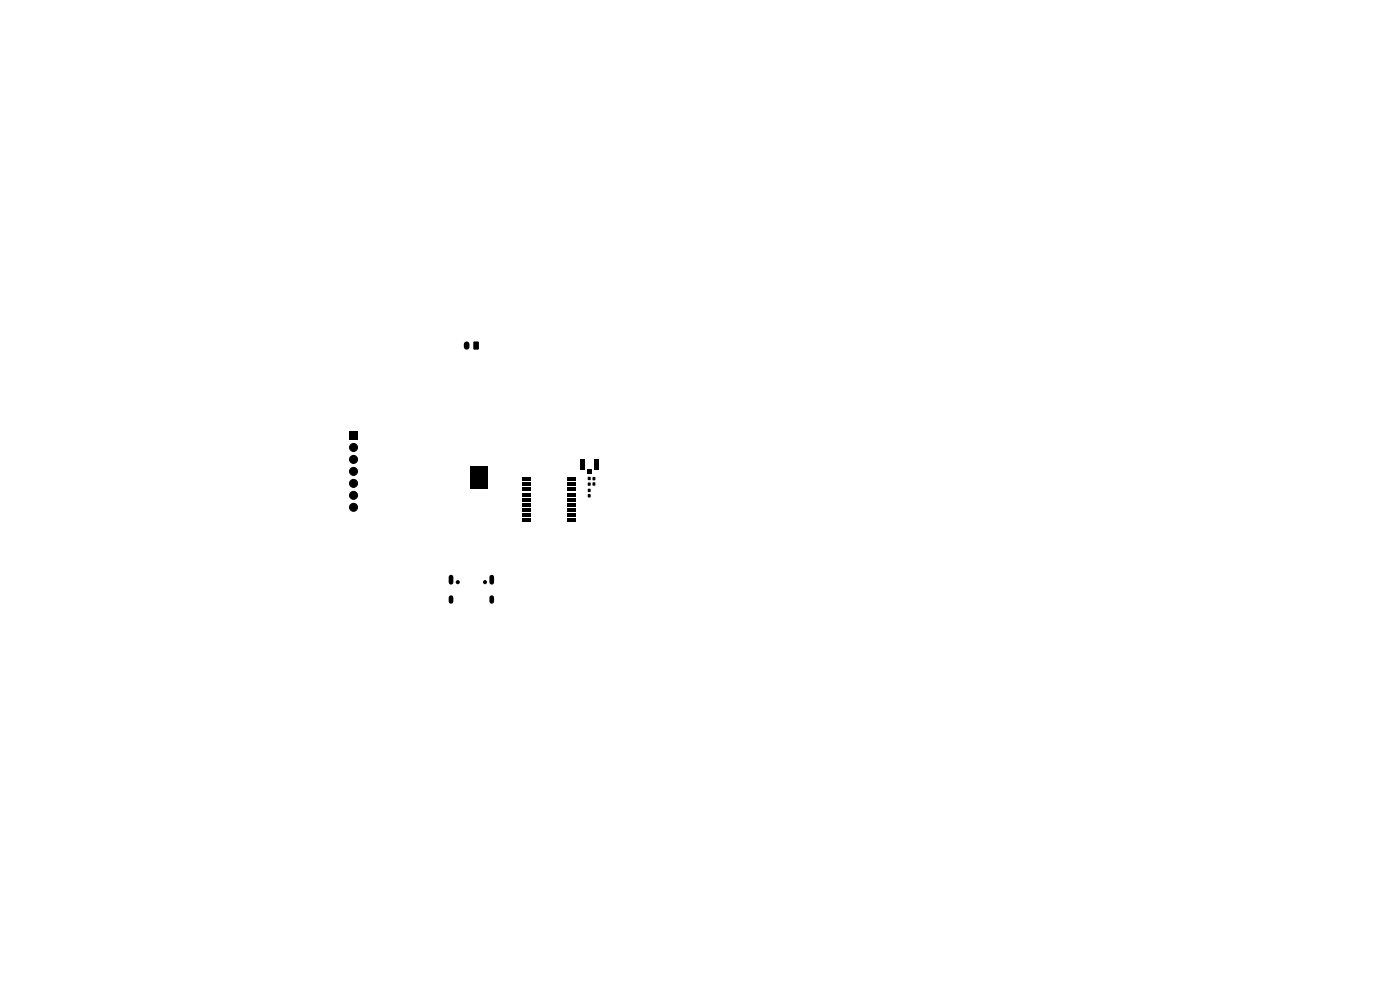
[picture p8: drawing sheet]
<svg xmlns="http://www.w3.org/2000/svg" width="297mm" height="210mm" viewBox="0 0 297 210" stroke-linecap="round" stroke-linejoin="round" font-family="sans-serif">
<g fill="#000">
<path d="M100.5 72.5l.8-.1 .3 .2v1.3l-.2 .3h-.8l-.2-.2zM74.2 91.5h1.6v1.7h-1.6zM99.7 99h3.8v4.7h-3.8zM123 97.5h1.1v2.2h-1.1zM124.5 99.6h1v1h-1zM125.9 97.5h1.1v2.2h-1.1zM110.8 110.1h1.8v.7h-1.8zM110.8 109h1.8v.7h-1.8zM110.8 107.9h1.8v.7h-1.8zM110.8 106.8h1.8v.7h-1.8zM110.8 105.7h1.8v.7h-1.8zM110.8 104.6h1.8v.7h-1.8z"/>
<path d="M110.8 103.5h1.8v.7h-1.8zM110.8 102.4h1.8v.7h-1.8zM110.8 101.3h1.8v.7h-1.8zM120.4 101.3h1.8v.7h-1.8zM120.4 102.4h1.8v.7h-1.8zM120.4 103.5h1.8v.7h-1.8zM120.4 104.6h1.8v.7h-1.8zM120.4 105.7h1.8v.7h-1.8zM120.4 106.8h1.8v.7h-1.8zM120.4 107.9h1.8v.7h-1.8zM120.4 109h1.8v.7h-1.8zM120.4 110.1h1.8v.7h-1.8z"/>
<path d="M124.7 102.4h.6v.6h-.6zM124.7 101.2h.6v.6h-.6zM124.7 103.7h.6v.7h-.6zM124.7 104.8h.6v.7h-.6zM125.7 101.2h.6v.7h-.6zM125.7 102.3h.6v.7h-.6z"/>
</g>
<g fill="#000" stroke="#000" stroke-width=".21">
<circle cx="75" cy="97.5" r=".85"/>
<circle cx="75" cy="94.9" r=".85"/>
<circle cx="75" cy="100" r=".85"/>
<circle cx="75" cy="107.6" r=".85"/>
<circle cx="75" cy="102.5" r=".85"/>
<circle cx="75" cy="105.1" r=".85"/>
<circle cx="97.1" cy="123.5" r=".33"/>
<circle cx="102.9" cy="123.5" r=".33"/>
</g>
<path d="M95.7 122.4v1.1M95.7 126.8v.8M104.3 122.4v1.1M104.3 126.8v.8" fill="none" stroke="#000" stroke-width="1"/>
<path d="M99 73v.6" fill="none" stroke="#000" stroke-width="1.2"/>
</svg>
